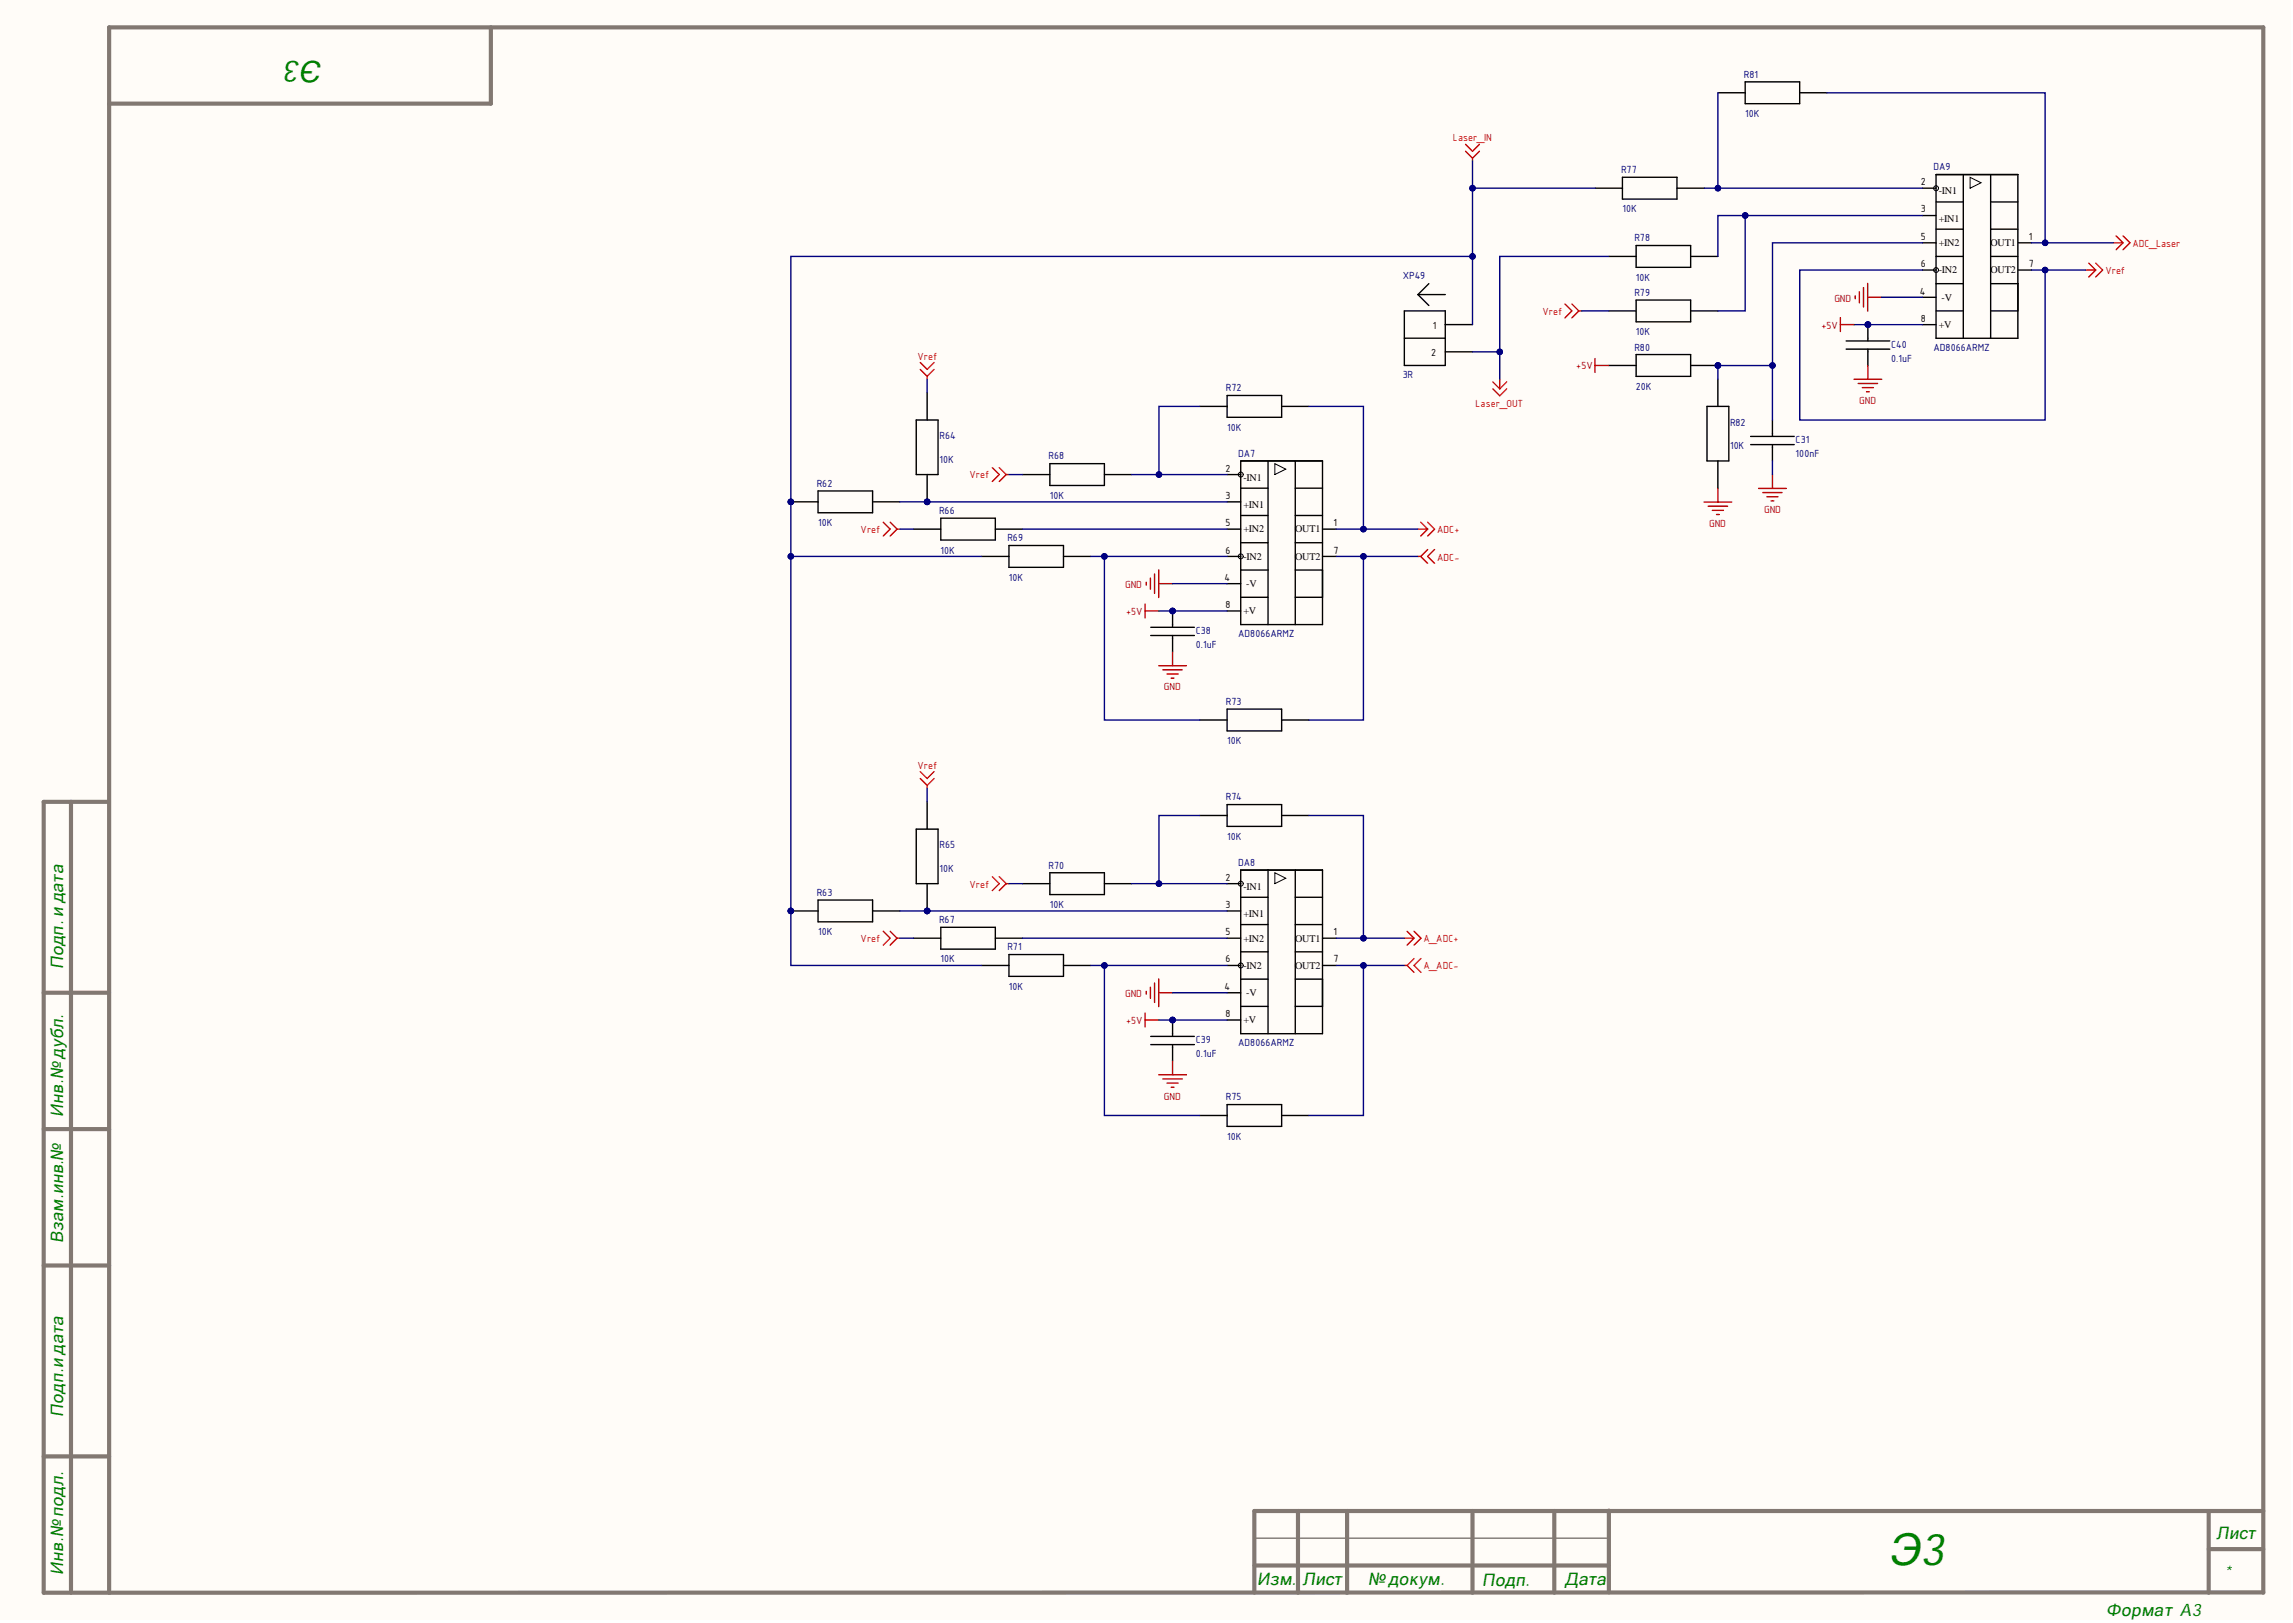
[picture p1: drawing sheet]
<svg xmlns="http://www.w3.org/2000/svg" width="420mm" height="297mm" viewBox="0 0 420 297" stroke-linecap="round" stroke-linejoin="round" font-family="sans-serif">
<defs><g id="words">
<text font-size="8.1" fill="#008000" x="345.7" y="286.4">Э3</text>
<text font-size="5.5" fill="#008000" x="59.1" y="11.1" transform="rotate(-180 59.1 11.1)">Э3</text>
<g font-size="3.2" fill="#008000">
<text x="11.6" y="177.4" transform="rotate(-90 11.6 177.4)">Подп. и дата</text>
<text x="11.6" y="204.5" transform="rotate(-90 11.6 204.5)">Инв.№ дубл.</text>
<text x="11.6" y="227.5" transform="rotate(-90 11.6 227.5)">Взам.инв.№</text>
<text x="11.6" y="259.3" transform="rotate(-90 11.6 259.3)">Подп.и дата</text>
<text x="405.8" y="281.6">Лист</text>
<text x="11.6" y="288.3" transform="rotate(-90 11.6 288.3)">Инв.№ подл.</text>
<text x="230.2" y="290.2">Изм.</text>
<text x="238.5" y="290.2">Лист</text>
<text x="250.5" y="290.2">№ докум.</text>
<text x="271.3" y="290.3">Подп.</text>
<text x="286.5" y="290.2">Дата</text>
<text x="407.4" y="288.9">*</text>
<text x="385.6" y="295.8">Формат A3</text>
</g>
<g font-size="2" fill="#000080">
<text x="319.3" y="14.2">R81</text>
<text x="319.5" y="21.5">10K</text>
<text x="296.8" y="31.7">R77</text>
<text x="354" y="31.2">DA9</text>
<text x="297" y="38.9">10K</text>
<text x="299.2" y="44.1">R78</text>
<text x="256.8" y="51.1">XP49</text>
<text x="299.5" y="51.4">10K</text>
<text x="299.2" y="54.1">R79</text>
<text x="299.2" y="64.2">R80</text>
<text x="299.5" y="61.4">10K</text>
<text x="346.2" y="63.6">C40</text>
<text x="354" y="64.2">AD8066ARMZ</text>
<text x="224.4" y="71.6">R72</text>
<text x="256.8" y="69.1">3R</text>
<text x="299.5" y="71.3">20K</text>
<text x="346.2" y="66.2">0.1uF</text>
<text x="316.7" y="77.9">R82</text>
<text x="172" y="80.4">R64</text>
<text x="224.7" y="78.9">10K</text>
<text x="226.7" y="83.6">DA7</text>
<text x="316.7" y="82.2">10K</text>
<text x="328.7" y="81.1">C31</text>
<text x="328.7" y="83.7">100nF</text>
<text x="149.5" y="89.1">R62</text>
<text x="172" y="84.7">10K</text>
<text x="192" y="84.1">R68</text>
<text x="171.9" y="94.1">R66</text>
<text x="192.2" y="91.3">10K</text>
<text x="149.8" y="96.4">10K</text>
<text x="172.2" y="101.3">10K</text>
<text x="184.4" y="99.1">R69</text>
<text x="184.7" y="106.3">10K</text>
<text x="218.9" y="116">C38</text>
<text x="218.9" y="118.6">0.1uF</text>
<text x="226.7" y="116.6">AD8066ARMZ</text>
<text x="224.4" y="129">R73</text>
<text x="224.7" y="136.2">10K</text>
<text x="224.4" y="146.5">R74</text>
<text x="172" y="155.3">R65</text>
<text x="224.7" y="153.7">10K</text>
<text x="172" y="159.6">10K</text>
<text x="192" y="159">R70</text>
<text x="226.7" y="158.5">DA8</text>
<text x="149.5" y="164">R63</text>
<text x="192.2" y="166.2">10K</text>
<text x="149.8" y="171.2">10K</text>
<text x="171.9" y="169">R67</text>
<text x="184.4" y="173.9">R71</text>
<text x="172.2" y="176.1">10K</text>
<text x="184.7" y="181.1">10K</text>
<text x="218.9" y="190.9">C39</text>
<text x="226.7" y="191.4">AD8066ARMZ</text>
<text x="218.9" y="193.5">0.1uF</text>
<text x="224.4" y="201.4">R75</text>
<text x="224.7" y="208.6">10K</text>
</g>
<g font-size="2" fill="#f00">
<text x="266" y="25.9">Laser_IN</text>
<text x="390.4" y="45.1">ADC_Laser</text>
<text x="385.5" y="50.1">Vref</text>
<text x="282.4" y="57.6">Vref</text>
<text x="168" y="65.8">Vref</text>
<text x="270.2" y="74.5">Laser_OUT</text>
<text x="177.5" y="87.6">Vref</text>
<text x="157.6" y="97.6">Vref</text>
<text x="263.1" y="97.6">ADC+</text>
<text x="263.1" y="102.6">ADC-</text>
<text x="168" y="140.7">Vref</text>
<text x="177.5" y="162.4">Vref</text>
<text x="157.6" y="172.4">Vref</text>
<text x="260.6" y="172.4">A_ADC+</text>
<text x="260.6" y="177.4">A_ADC-</text>
</g>
<g font-size="2">
<text x="351.6" y="33.9">2</text>
<text x="351.6" y="38.9">3</text>
<text x="351.6" y="43.9">5</text>
<text x="371.4" y="43.9">1</text>
<text x="351.5" y="53.9">4</text>
<text x="351.6" y="48.9">6</text>
<text x="371.4" y="48.9">7</text>
<text x="351.6" y="58.9">8</text>
<text x="262" y="65.2">2</text>
<text x="262.3" y="60.2">1</text>
<text x="224.3" y="86.3">2</text>
<text x="224.3" y="91.3">3</text>
<text x="224.3" y="96.4">5</text>
<text x="224.3" y="101.3">6</text>
<text x="244.1" y="96.4">1</text>
<text x="244.1" y="101.3">7</text>
<text x="224.2" y="106.3">4</text>
<text x="224.3" y="111.3">8</text>
<text x="224.3" y="161.2">2</text>
<text x="224.3" y="166.2">3</text>
<text x="224.3" y="171.2">5</text>
<text x="244.1" y="171.2">1</text>
<text x="224.3" y="176.1">6</text>
<text x="244.1" y="176.1">7</text>
<text x="224.2" y="181.1">4</text>
<text x="224.3" y="186.2">8</text>
</g>
<g font-size="2" fill="#800000">
<text x="335.8" y="55.2">GND</text>
<text x="333.5" y="60.2">+5V</text>
<text x="288.6" y="67.6">+5V</text>
<text x="340.4" y="74">GND</text>
<text x="323" y="93.9">GND</text>
<text x="312.9" y="96.4">GND</text>
<text x="206" y="107.6">GND</text>
<text x="206.2" y="112.6">+5V</text>
<text x="213.1" y="126.4">GND</text>
<text x="206" y="182.4">GND</text>
<text x="206.2" y="187.5">+5V</text>
<text x="213.1" y="201.2">GND</text>
</g>
<g font-size="1.9">
<text x="354.9" y="35.6">-IN1</text>
<text x="354.9" y="40.6">+IN1</text>
<text x="354.9" y="45">+IN2</text>
<text x="364.4" y="45">OUT1</text>
<text x="354.9" y="50">-IN2</text>
<text x="364.4" y="50">OUT2</text>
<text x="355.4" y="55">-V</text>
<text x="354.9" y="60">+V</text>
<text x="227.6" y="88">-IN1</text>
<text x="227.6" y="93">+IN1</text>
<text x="227.6" y="97.5">+IN2</text>
<text x="237.1" y="97.5">OUT1</text>
<text x="227.6" y="102.4">-IN2</text>
<text x="228.1" y="107.4">-V</text>
<text x="237.1" y="102.4">OUT2</text>
<text x="227.6" y="112.4">+V</text>
<text x="227.6" y="162.9">-IN1</text>
<text x="227.6" y="167.9">+IN1</text>
<text x="227.6" y="172.3">+IN2</text>
<text x="237.1" y="172.3">OUT1</text>
<text x="227.6" y="177.3">-IN2</text>
<text x="237.1" y="177.3">OUT2</text>
<text x="228.1" y="182.3">-V</text>
<text x="227.6" y="187.3">+V</text>
</g>
</g></defs>
<g fill="#fffcf8">
<path d="M0 0h419.4v296.5h-419.4z" fill-rule="evenodd"/>
<path d="M0 0h419.4v296.5h-419.4z" fill-rule="evenodd"/>
</g>
<g fill="none" stroke="#827872" stroke-width=".76">
<path d="M89.9 5v14h-69.9M13 146.8v144.7M20 146.8h-12v144.7l406.4-.1M8 181.7h12M8 206.6h12M8 231.6h12M8 266.5h12M237.6 276.5v15M246.6 276.5v15M269.6 276.5v15M284.6 276.5v15M294.6 276.5v14.9"/>
<path d="M404.4 276.5v15M414.4 276.5h-184.8v15M20 291.5v-286.5h394.4v286.5M229.6 286.5h64.9M404.4 283.5h10"/>
</g>
<path d="M229.6 281.5h64.9" fill="none" stroke="#827872" stroke-width=".25"/>
<path d="M184.7 99.8h10v4h-10zM179.7 101.8h5M194.7 101.8h5M219.7 131.8h5M224.7 129.8h9.9v4h-9.9zM234.6 131.8h5" fill="none" stroke="#000" stroke-width=".25"/>
<circle cx="144.8" cy="91.8" r=".51" fill="#000080"/>
<circle cx="144.8" cy="91.8" r=".51" fill="none" stroke="#000080" stroke-width=".18"/>
<path d="M144.8 91.8h5M149.8 89.8h10v4h-10z" fill="none" stroke="#000" stroke-width=".25"/>
<circle cx="144.8" cy="91.8" r=".51" fill="#000080"/>
<circle cx="144.8" cy="91.8" r=".51" fill="none" stroke="#000080" stroke-width=".18"/>
<g fill="none" stroke="#000" stroke-width=".25">
<path d="M314.5 17h5M319.5 15h10v4h-10zM329.5 17h5M292.1 34.4h4.9M297 32.4h10v4h-10zM307 34.4h5M352 34.4h2.5M352 39.5h2.5M354.5 31.9h14.9v30h-14.9zM354.5 37h4.9M359.4 31.9v30M364.5 31.9v30"/>
<path d="M364.5 37h4.9M294.5 46.9h5M294.5 56.9h5M299.5 44.9h10v4h-10zM299.5 54.9h10v4h-10zM309.5 46.9h5M309.5 56.9h5M352 44.4h2.5M352 54.4h2.5M352 49.4h2.5M352 59.4h2.5M354.5 46.9h4.9"/>
<path d="M354.5 56.9h4.9M354.5 41.9h4.9M354.5 51.9h4.9M364.5 46.9h4.9M364.5 56.9h4.9M364.5 41.9h4.9M364.5 51.9h4.9M369.4 44.4h2.5M369.4 49.4h2.5M219.7 74.4h5M224.7 72.4h9.9v4h-9.9zM234.6 74.4h5"/>
<path d="M312.5 74.4h4v10h-4zM314.5 69.4v5M320.5 79.9h8M324.5 76.9v3M159.8 91.8h4.9M167.2 96.8h5M172.2 94.8h10v4h-10zM182.2 96.8h5M187.2 86.9h5M192.2 84.9h10v4h-10zM202.2 86.9h5M224.7 91.9h2.5"/>
<path d="M224.7 86.9h2.5M224.7 96.8h2.5M227.2 84.4h14.9v29.9h-14.9zM227.2 89.3h5M227.2 94.3h5M227.2 99.3h5M232.2 84.4v29.9M237.1 84.4v29.9M237.1 89.3h5M237.1 94.3h5M237.1 99.3h5M242.1 96.8h2.5"/>
<path d="M314.5 84.4v4.9M320.5 81.4h8M324.5 81.4v3M224.7 106.8h2.5M224.7 101.8h2.5M224.7 111.8h2.5M227.2 104.3h5M227.2 109.3h5M237.1 104.3h5M237.1 109.3h5M242.1 101.8h2.5"/>
</g>
<g fill="none" stroke="#000" stroke-width=".18">
<path d="M360.7 32.5l2 .9-2 1zM233.4 84.9l2 1-2 1z"/>
<circle cx="354.5" cy="34.5" r=".45"/>
<circle cx="354.5" cy="49.4" r=".45"/>
<circle cx="227.2" cy="86.9" r=".45"/>
<circle cx="227.2" cy="101.8" r=".45"/>
</g>
<path d="M286.5 55.6l1.3 1.3-1.3 1.3M287.8 55.6l1.3 1.3M289.1 56.9l-1.3 1.3M289.1 56.9h.5" fill="none" stroke="#f00" stroke-width=".25"/>
<g fill="none" stroke="#800000" stroke-width=".25">
<path d="M339.7 54.2v.5M340.4 53.4v2M341.2 52.6v3.6M341.9 51.9v5M341.9 54.4h2.6M312 91.9h5.1M312.7 92.6h3.6M313.5 93.4h2M314.3 94.2h.5M314.5 89.3v2.6M322 89.4h5M322.7 90.2h3.6"/>
<path d="M323.5 90.9h2M324.2 91.7h.6M324.5 86.9v2.5"/>
</g>
<circle cx="314.5" cy="66.9" r=".51" fill="#000080"/>
<circle cx="314.5" cy="66.9" r=".51" fill="none" stroke="#000080" stroke-width=".18"/>
<path d="M294.5 66.9h5M299.5 64.9h10v4h-10zM309.5 66.9h5" fill="none" stroke="#000" stroke-width=".25"/>
<circle cx="314.5" cy="66.9" r=".51" fill="#000080"/>
<circle cx="314.5" cy="66.9" r=".51" fill="none" stroke="#000080" stroke-width=".18"/>
<path d="M209.9 106.6v.5M210.6 105.8v2M211.4 105v3.6M212.1 104.3v5.1M212.1 106.8h2.6" fill="none" stroke="#800000" stroke-width=".25"/>
<circle cx="169.7" cy="91.8" r=".51" fill="#000080"/>
<circle cx="169.7" cy="91.8" r=".51" fill="none" stroke="#000080" stroke-width=".18"/>
<path d="M167.7 76.9h4v10h-4zM169.7 86.9v4.9" fill="none" stroke="#000" stroke-width=".25"/>
<circle cx="169.7" cy="91.8" r=".51" fill="#000080"/>
<circle cx="169.7" cy="91.8" r=".51" fill="none" stroke="#000080" stroke-width=".18"/>
<path d="M169.7 71.9v5M179.7 176.7h5M184.7 174.7h10v4h-10zM194.7 176.7h5M219.7 204.2h5M224.7 202.2h9.9v4h-9.9zM234.6 204.2h5" fill="none" stroke="#000" stroke-width=".25"/>
<path d="M168.5 66.3l1.2 1.3 1.3-1.3M168.5 67.6l1.2 1.3M169.7 68.9v.5M171 67.6l-1.3 1.3M161.7 95.6l1.3 1.2-1.3 1.3M163 95.6l1.2 1.2M164.2 96.8l-1.2 1.3M164.2 96.8h.5M181.7 85.6l1.2 1.3-1.2 1.2M182.9 85.6l1.3 1.3M184.2 86.9l-1.3 1.2M184.2 86.9h.5" fill="none" stroke="#f00" stroke-width=".25"/>
<circle cx="144.8" cy="166.7" r=".51" fill="#000080"/>
<circle cx="144.8" cy="166.7" r=".51" fill="none" stroke="#000080" stroke-width=".18"/>
<path d="M144.8 166.7h5M149.8 164.7h10v4h-10z" fill="none" stroke="#000" stroke-width=".25"/>
<circle cx="144.8" cy="166.7" r=".51" fill="#000080"/>
<circle cx="144.8" cy="166.7" r=".51" fill="none" stroke="#000080" stroke-width=".18"/>
<g fill="none" stroke="#000" stroke-width=".25">
<path d="M192.2 159.7h10v4h-10zM219.7 149.2h5M224.7 147.3h9.9v3.9h-9.9zM227.2 159.2h14.9v30h-14.9zM232.2 159.2v30M234.6 149.2h5M237.1 159.2v30M159.8 166.7h4.9M167.2 171.7h5M172.2 169.7h10v4h-10zM182.2 171.7h5M187.2 161.7h5"/>
<path d="M202.2 161.7h5M224.7 161.7h2.5M224.7 171.7h2.5M224.7 166.7h2.5M224.7 176.7h2.5M227.2 164.2h5M227.2 169.2h5M227.2 174.2h5M227.2 179.2h5M237.1 164.2h5M237.1 169.2h5M237.1 174.2h5"/>
<path d="M237.1 179.2h5M242.1 171.7h2.5M242.1 176.7h2.5M224.7 181.7h2.5M224.7 186.7h2.5M227.2 184.2h5M237.1 184.2h5"/>
</g>
<g fill="none" stroke="#000" stroke-width=".18">
<path d="M233.4 159.7l2 1-2 1z"/>
<circle cx="227.2" cy="176.7" r=".45"/>
<circle cx="227.2" cy="161.7" r=".45"/>
</g>
<path d="M211.4 179.9v3.6M212.1 179.2v5M209.9 181.4v.5M210.6 180.7v2M212.1 181.7h2.6" fill="none" stroke="#800000" stroke-width=".25"/>
<circle cx="169.7" cy="166.7" r=".51" fill="#000080"/>
<circle cx="169.7" cy="166.7" r=".51" fill="none" stroke="#000080" stroke-width=".18"/>
<path d="M167.7 151.7h4v10h-4zM169.7 161.7v5" fill="none" stroke="#000" stroke-width=".25"/>
<circle cx="169.7" cy="166.7" r=".51" fill="#000080"/>
<circle cx="169.7" cy="166.7" r=".51" fill="none" stroke="#000080" stroke-width=".18"/>
<path d="M257.1 56.9h7.5v10h-7.5zM259.6 53.9l2 2M259.6 53.9h5M261.6 51.9l-2 2M264.6 59.4h5M257.1 61.9h7.5M264.6 64.4h5M169.7 146.8v4.9" fill="none" stroke="#000" stroke-width=".25"/>
<g fill="none" stroke="#f00" stroke-width=".25">
<path d="M268.3 26.4l1.3 1.3 1.3-1.3M268.3 27.7l1.3 1.2M269.6 28.9v.6M270.9 27.7l-1.3 1.2M386.9 44.4h1.8M387.4 43.2l1.3 1.2M388.7 44.4l-1.3 1.3M388.7 43.2l1.3 1.2-1.3 1.3M273.3 69.9l1.3 1.3M273.3 71.2l1.3 1.2 1.2-1.2M274.6 69.4v1.8M275.8 69.9l-1.2 1.3"/>
<path d="M168.5 141.2l1.2 1.3 1.3-1.3M168.5 142.5l1.2 1.3M169.7 143.8v.5M171 142.5l-1.3 1.3M161.7 170.4l1.3 1.3-1.3 1.3M163 170.4l1.2 1.3M164.2 171.7l-1.2 1.3M164.2 171.7h.5M181.7 160.5l1.2 1.2-1.2 1.3M182.9 160.5l1.3 1.2M184.2 161.7l-1.3 1.3M184.2 161.7h.5"/>
</g>
<circle cx="214.7" cy="111.8" r=".51" fill="#000080"/>
<circle cx="214.7" cy="111.8" r=".51" fill="none" stroke="#000080" stroke-width=".18"/>
<path d="M210.7 114.8h8M210.7 116.3h8M214.7 111.8v3M214.7 116.3v.5" fill="none" stroke="#000" stroke-width=".25"/>
<circle cx="214.7" cy="111.8" r=".51" fill="#000080"/>
<circle cx="214.7" cy="111.8" r=".51" fill="none" stroke="#000080" stroke-width=".18"/>
<path d="M214.7 116.8v2.5" fill="none" stroke="#000" stroke-width=".25"/>
<path d="M214.7 119.3v2.5M212.1 121.8h5.1M212.9 122.6h3.5M213.7 123.4h2M214.4 124.1h.5" fill="none" stroke="#800000" stroke-width=".25"/>
<circle cx="214.7" cy="186.7" r=".51" fill="#000080"/>
<circle cx="214.7" cy="186.7" r=".51" fill="none" stroke="#000080" stroke-width=".18"/>
<path d="M210.7 189.7h8M210.7 191.2h8M214.7 186.7v3M214.7 191.2v.5" fill="none" stroke="#000" stroke-width=".25"/>
<circle cx="214.7" cy="186.7" r=".51" fill="#000080"/>
<circle cx="214.7" cy="186.7" r=".51" fill="none" stroke="#000080" stroke-width=".18"/>
<path d="M214.7 191.7v2.5" fill="none" stroke="#000" stroke-width=".25"/>
<path d="M212.1 196.7h5.1M212.9 197.5h3.5M213.7 198.2h2M214.4 199h.5M214.7 194.2v2.5" fill="none" stroke="#800000" stroke-width=".25"/>
<circle cx="342" cy="59.4" r=".51" fill="#000080"/>
<circle cx="342" cy="59.4" r=".51" fill="none" stroke="#000080" stroke-width=".18"/>
<path d="M342 59.4v3M338 62.4h8M338 63.9h8M342 63.9v.5" fill="none" stroke="#000" stroke-width=".25"/>
<circle cx="342" cy="59.4" r=".51" fill="#000080"/>
<circle cx="342" cy="59.4" r=".51" fill="none" stroke="#000080" stroke-width=".18"/>
<path d="M342 64.4v2.5" fill="none" stroke="#000" stroke-width=".25"/>
<path d="M339.4 69.4h5.1M340.2 70.2h3.6M341 70.9h2M341.7 71.7h.5M342 66.9v2.5" fill="none" stroke="#800000" stroke-width=".25"/>
<g fill="none" stroke="#f00" stroke-width=".25">
<path d="M381.9 49.4h1.8M382.4 48.2l1.3 1.2M383.7 49.4l-1.3 1.3M383.7 48.2l1.2 1.2-1.2 1.3M259.6 96.8h1.8M260.1 95.6l1.3 1.2M261.4 96.8l-1.3 1.3M261.4 95.6l1.2 1.2-1.2 1.3M259.6 101.8h.5M260.1 101.8l1.3 1.3M261.4 100.6l-1.3 1.2M262.6 100.6l-1.2 1.2 1.2 1.3"/>
<path d="M257.1 171.7h1.8M257.1 176.7h.5M257.6 170.4l1.3 1.3M257.6 176.7l1.3 1.3M258.9 171.7l-1.3 1.3M258.9 170.4l1.3 1.3-1.3 1.3M258.9 175.4l-1.3 1.3M260.2 175.4l-1.3 1.3 1.3 1.3"/>
</g>
<path d="M324.5 66.9v10" fill="none" stroke="#000080" stroke-width=".25"/>
<circle cx="324.5" cy="66.9" r=".51" fill="#000080"/>
<circle cx="324.5" cy="66.9" r=".51" fill="none" stroke="#000080" stroke-width=".18"/>
<path d="M144.8 101.8v74.9h34.9" fill="none" stroke="#000080" stroke-width=".25"/>
<circle cx="144.8" cy="101.8" r=".51" fill="#000080"/>
<circle cx="144.8" cy="101.8" r=".51" fill="none" stroke="#000080" stroke-width=".18"/>
<circle cx="144.8" cy="166.7" r=".51" fill="#000080"/>
<circle cx="144.8" cy="166.7" r=".51" fill="none" stroke="#000080" stroke-width=".18"/>
<path d="M292.1 34.4h-22.5v12.5h-124.8v54.9h34.9" fill="none" stroke="#000080" stroke-width=".25"/>
<circle cx="269.6" cy="34.4" r=".51" fill="#000080"/>
<circle cx="269.6" cy="34.4" r=".51" fill="none" stroke="#000080" stroke-width=".18"/>
<circle cx="269.6" cy="46.9" r=".51" fill="#000080"/>
<circle cx="269.6" cy="46.9" r=".51" fill="none" stroke="#000080" stroke-width=".18"/>
<circle cx="144.8" cy="91.8" r=".51" fill="#000080"/>
<circle cx="144.8" cy="91.8" r=".51" fill="none" stroke="#000080" stroke-width=".18"/>
<circle cx="144.8" cy="101.8" r=".51" fill="#000080"/>
<circle cx="144.8" cy="101.8" r=".51" fill="none" stroke="#000080" stroke-width=".18"/>
<path d="M164.7 171.7h2.5M164.7 166.7h5" fill="none" stroke="#000080" stroke-width=".25"/>
<circle cx="169.7" cy="166.7" r=".51" fill="#000080"/>
<circle cx="169.7" cy="166.7" r=".51" fill="none" stroke="#000080" stroke-width=".18"/>
<path d="M164.7 96.8h2.5M164.7 91.8h5" fill="none" stroke="#000080" stroke-width=".25"/>
<circle cx="169.7" cy="91.8" r=".51" fill="#000080"/>
<circle cx="169.7" cy="91.8" r=".51" fill="none" stroke="#000080" stroke-width=".18"/>
<path d="M169.7 166.7h55" fill="none" stroke="#000080" stroke-width=".25"/>
<circle cx="169.7" cy="166.7" r=".51" fill="#000080"/>
<circle cx="169.7" cy="166.7" r=".51" fill="none" stroke="#000080" stroke-width=".18"/>
<path d="M169.7 91.9h55" fill="none" stroke="#000080" stroke-width=".25"/>
<circle cx="169.7" cy="91.8" r=".51" fill="#000080"/>
<circle cx="169.7" cy="91.8" r=".51" fill="none" stroke="#000080" stroke-width=".18"/>
<path d="M184.7 86.9h2.5M187.2 96.8h37.5M184.7 161.7h2.5M187.2 171.7h37.5M199.7 176.7h25" fill="none" stroke="#000080" stroke-width=".25"/>
<circle cx="202.2" cy="176.7" r=".51" fill="#000080"/>
<circle cx="202.2" cy="176.7" r=".51" fill="none" stroke="#000080" stroke-width=".18"/>
<path d="M199.7 101.8h2.5" fill="none" stroke="#000080" stroke-width=".25"/>
<circle cx="202.2" cy="101.8" r=".51" fill="#000080"/>
<circle cx="202.2" cy="101.8" r=".51" fill="none" stroke="#000080" stroke-width=".18"/>
<path d="M202.2 176.7v27.5h17.5" fill="none" stroke="#000080" stroke-width=".25"/>
<circle cx="202.2" cy="176.7" r=".51" fill="#000080"/>
<circle cx="202.2" cy="176.7" r=".51" fill="none" stroke="#000080" stroke-width=".18"/>
<path d="M224.7 101.8h-22.5v30h17.5" fill="none" stroke="#000080" stroke-width=".25"/>
<circle cx="202.2" cy="101.8" r=".51" fill="#000080"/>
<circle cx="202.2" cy="101.8" r=".51" fill="none" stroke="#000080" stroke-width=".18"/>
<path d="M207.2 161.7h5" fill="none" stroke="#000080" stroke-width=".25"/>
<circle cx="212.2" cy="161.7" r=".51" fill="#000080"/>
<circle cx="212.2" cy="161.7" r=".51" fill="none" stroke="#000080" stroke-width=".18"/>
<path d="M207.2 86.9h5" fill="none" stroke="#000080" stroke-width=".25"/>
<circle cx="212.2" cy="86.9" r=".51" fill="#000080"/>
<circle cx="212.2" cy="86.9" r=".51" fill="none" stroke="#000080" stroke-width=".18"/>
<path d="M212.2 186.7h12.5" fill="none" stroke="#000080" stroke-width=".25"/>
<circle cx="214.7" cy="186.7" r=".51" fill="#000080"/>
<circle cx="214.7" cy="186.7" r=".51" fill="none" stroke="#000080" stroke-width=".18"/>
<path d="M219.7 149.2h-7.5v12.5h12.5" fill="none" stroke="#000080" stroke-width=".25"/>
<circle cx="212.2" cy="161.7" r=".51" fill="#000080"/>
<circle cx="212.2" cy="161.7" r=".51" fill="none" stroke="#000080" stroke-width=".18"/>
<path d="M212.2 111.8h12.5" fill="none" stroke="#000080" stroke-width=".25"/>
<circle cx="214.7" cy="111.8" r=".51" fill="#000080"/>
<circle cx="214.7" cy="111.8" r=".51" fill="none" stroke="#000080" stroke-width=".18"/>
<path d="M219.7 74.4h-7.5v12.5h12.5" fill="none" stroke="#000080" stroke-width=".25"/>
<circle cx="212.2" cy="86.9" r=".51" fill="#000080"/>
<circle cx="212.2" cy="86.9" r=".51" fill="none" stroke="#000080" stroke-width=".18"/>
<path d="M214.7 106.8h10M244.6 176.7h5v27.5h-10M214.7 181.7h10" fill="none" stroke="#000080" stroke-width=".25"/>
<circle cx="249.6" cy="176.7" r=".51" fill="#000080"/>
<circle cx="249.6" cy="176.7" r=".51" fill="none" stroke="#000080" stroke-width=".18"/>
<path d="M239.6 149.2h10v22.5" fill="none" stroke="#000080" stroke-width=".25"/>
<circle cx="249.6" cy="171.7" r=".51" fill="#000080"/>
<circle cx="249.6" cy="171.7" r=".51" fill="none" stroke="#000080" stroke-width=".18"/>
<path d="M244.6 101.8h5v30h-10" fill="none" stroke="#000080" stroke-width=".25"/>
<circle cx="249.6" cy="101.8" r=".51" fill="#000080"/>
<circle cx="249.6" cy="101.8" r=".51" fill="none" stroke="#000080" stroke-width=".18"/>
<path d="M239.6 74.4h10v22.4" fill="none" stroke="#000080" stroke-width=".25"/>
<circle cx="249.6" cy="96.8" r=".51" fill="#000080"/>
<circle cx="249.6" cy="96.8" r=".51" fill="none" stroke="#000080" stroke-width=".18"/>
<path d="M244.6 171.7h12.5" fill="none" stroke="#000080" stroke-width=".25"/>
<circle cx="249.6" cy="171.7" r=".51" fill="#000080"/>
<circle cx="249.6" cy="171.7" r=".51" fill="none" stroke="#000080" stroke-width=".18"/>
<path d="M244.6 96.8h15" fill="none" stroke="#000080" stroke-width=".25"/>
<circle cx="249.6" cy="96.8" r=".51" fill="#000080"/>
<circle cx="249.6" cy="96.8" r=".51" fill="none" stroke="#000080" stroke-width=".18"/>
<path d="M249.6 176.7h7.5" fill="none" stroke="#000080" stroke-width=".25"/>
<circle cx="249.6" cy="176.7" r=".51" fill="#000080"/>
<circle cx="249.6" cy="176.7" r=".51" fill="none" stroke="#000080" stroke-width=".18"/>
<path d="M249.6 101.8h10" fill="none" stroke="#000080" stroke-width=".25"/>
<circle cx="249.6" cy="101.8" r=".51" fill="#000080"/>
<circle cx="249.6" cy="101.8" r=".51" fill="none" stroke="#000080" stroke-width=".18"/>
<path d="M294.5 46.9h-19.9v17.5h-5" fill="none" stroke="#000080" stroke-width=".25"/>
<circle cx="274.6" cy="64.4" r=".51" fill="#000080"/>
<circle cx="274.6" cy="64.4" r=".51" fill="none" stroke="#000080" stroke-width=".18"/>
<path d="M312 34.4h2.5M289.6 56.9h4.9" fill="none" stroke="#000080" stroke-width=".25"/>
<circle cx="314.5" cy="34.4" r=".51" fill="#000080"/>
<circle cx="314.5" cy="34.4" r=".51" fill="none" stroke="#000080" stroke-width=".18"/>
<path d="M352 44.4h-27.5v22.5h-10v2.5" fill="none" stroke="#000080" stroke-width=".25"/>
<circle cx="314.5" cy="66.9" r=".51" fill="#000080"/>
<circle cx="314.5" cy="66.9" r=".51" fill="none" stroke="#000080" stroke-width=".18"/>
<circle cx="324.5" cy="66.9" r=".51" fill="#000080"/>
<circle cx="324.5" cy="66.9" r=".51" fill="none" stroke="#000080" stroke-width=".18"/>
<path d="M319.5 39.4v17.5h-5" fill="none" stroke="#000080" stroke-width=".25"/>
<circle cx="319.5" cy="39.4" r=".51" fill="#000080"/>
<circle cx="319.5" cy="39.4" r=".51" fill="none" stroke="#000080" stroke-width=".18"/>
<path d="M352 39.5h-37.5v7.4" fill="none" stroke="#000080" stroke-width=".25"/>
<circle cx="319.5" cy="39.4" r=".51" fill="#000080"/>
<circle cx="319.5" cy="39.4" r=".51" fill="none" stroke="#000080" stroke-width=".18"/>
<path d="M314.5 17v17.4h37.5" fill="none" stroke="#000080" stroke-width=".25"/>
<circle cx="314.5" cy="34.4" r=".51" fill="#000080"/>
<circle cx="314.5" cy="34.4" r=".51" fill="none" stroke="#000080" stroke-width=".18"/>
<path d="M352 49.4h-22.5v27.5h44.9v-27.5" fill="none" stroke="#000080" stroke-width=".25"/>
<circle cx="374.4" cy="49.4" r=".51" fill="#000080"/>
<circle cx="374.4" cy="49.4" r=".51" fill="none" stroke="#000080" stroke-width=".18"/>
<path d="M334.5 17h39.9v27.4h-2.5" fill="none" stroke="#000080" stroke-width=".25"/>
<circle cx="374.4" cy="44.4" r=".51" fill="#000080"/>
<circle cx="374.4" cy="44.4" r=".51" fill="none" stroke="#000080" stroke-width=".18"/>
<path d="M339.5 59.4h12.5" fill="none" stroke="#000080" stroke-width=".25"/>
<circle cx="342" cy="59.4" r=".51" fill="#000080"/>
<circle cx="342" cy="59.4" r=".51" fill="none" stroke="#000080" stroke-width=".18"/>
<path d="M344.5 54.4h7.5M371.9 49.4h10" fill="none" stroke="#000080" stroke-width=".25"/>
<circle cx="374.4" cy="49.4" r=".51" fill="#000080"/>
<circle cx="374.4" cy="49.4" r=".51" fill="none" stroke="#000080" stroke-width=".18"/>
<path d="M374.4 44.4h12.5" fill="none" stroke="#000080" stroke-width=".25"/>
<circle cx="374.4" cy="44.4" r=".51" fill="#000080"/>
<circle cx="374.4" cy="44.4" r=".51" fill="none" stroke="#000080" stroke-width=".18"/>
<path d="M269.6 46.9v12.5M169.7 69.4v2.5M169.7 144.3v2.5" fill="none" stroke="#000080" stroke-width=".25"/>
<circle cx="269.6" cy="46.9" r=".51" fill="#000080"/>
<circle cx="269.6" cy="46.9" r=".51" fill="none" stroke="#000080" stroke-width=".18"/>
<path d="M269.6 29.5v4.9" fill="none" stroke="#000080" stroke-width=".25"/>
<circle cx="269.6" cy="34.4" r=".51" fill="#000080"/>
<circle cx="269.6" cy="34.4" r=".51" fill="none" stroke="#000080" stroke-width=".18"/>
<path d="M274.6 64.4v5" fill="none" stroke="#000080" stroke-width=".25"/>
<circle cx="274.6" cy="64.4" r=".51" fill="#000080"/>
<circle cx="274.6" cy="64.4" r=".51" fill="none" stroke="#000080" stroke-width=".18"/>
<path d="M324.5 84.4v2.5" fill="none" stroke="#000080" stroke-width=".25"/>
<path d="M336.9 58.1v2.6M336.9 59.4h2.6M292 65.6v2.6M292 66.9h2.5M209.6 110.6v2.5M209.6 111.8h2.6M209.6 185.4v2.5M209.6 186.7h2.6" fill="none" stroke="#800000" stroke-width=".25"/>
<use href="#words"/>
</svg>
